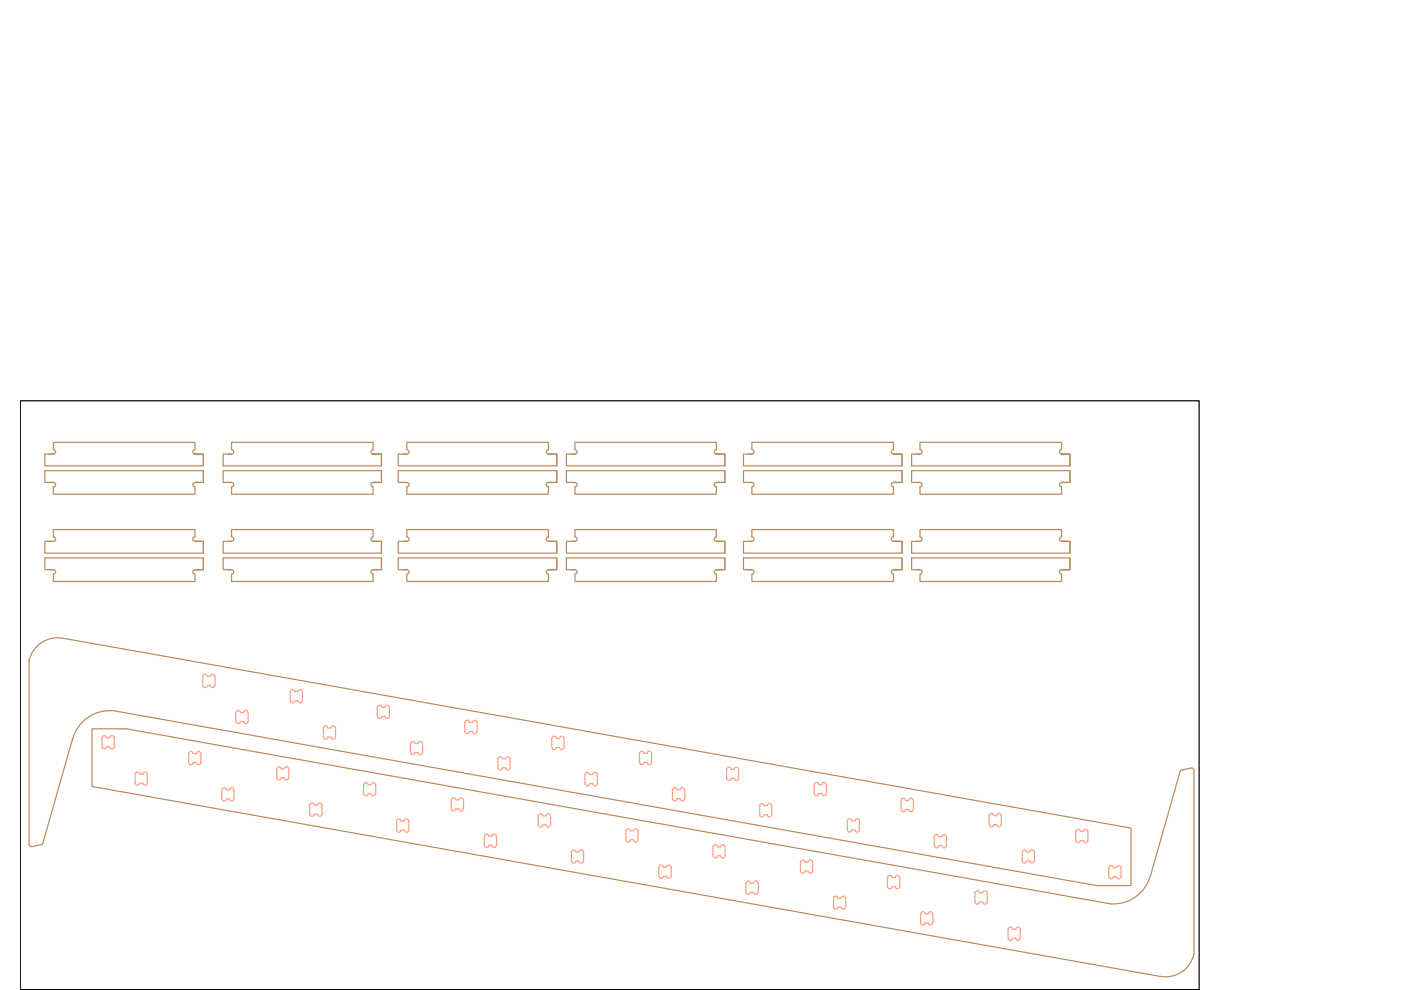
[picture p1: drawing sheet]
<svg xmlns="http://www.w3.org/2000/svg" width="297mm" height="210mm" viewBox="0 0 297 210" stroke-linecap="round" stroke-linejoin="round" font-family="sans-serif">
<!-- layer: Livello 1 -->
<g fill="none" stroke="#b88a5c" stroke-width=".25">
<path d="M10.4 96.3h.9M11.3 96.3h-1.8v2.5h33.6v-2.5h-1.8M11.3 96.3a.47 .47 0 0 0 .5-.5 .47 .47 0 0 0-.5-.5v-1.5h30v1.5a.47 .47 0 0 0-.4 .5 .47 .47 0 0 0 .4 .5M41.3 96.3h1.8v2.5M41.3 96.3h.9M43.1 99.8v2.5h-1.8M48.2 96.3h.9M49.1 96.3h-1.8v2.5h33.6v-2.5h-1.8M49.1 96.3a.47 .47 0 0 0 .5-.5 .47 .47 0 0 0-.5-.5v-1.5h30v1.5a.47 .47 0 0 0-.5 .5 .47 .47 0 0 0 .5 .5M79.1 96.3h1.8v2.5M79.1 96.3h.9M80.9 99.8v2.5h-1.8"/>
<path d="M85.4 96.3h.9M86.3 96.3h-1.9v2.5h33.7v-2.5h-1.8M86.3 96.3a.47 .47 0 0 0 .4-.5 .47 .47 0 0 0-.4-.5v-1.5h30v1.5a.47 .47 0 0 0-.5 .5 .47 .47 0 0 0 .5 .5M116.3 96.3h1.8v2.5M116.3 96.3h.8M118.1 99.8v2.5h-1.8M121 96.3h.9M121.9 96.3h-1.8v2.5h33.6v-2.5h-1.8M121.9 96.3a.47 .47 0 0 0 .5-.5 .47 .47 0 0 0-.5-.5v-1.5h30v1.5a.47 .47 0 0 0-.5 .5 .47 .47 0 0 0 .5 .5M151.9 96.3h1.8v2.5M151.9 96.3h.9M153.7 99.8v2.5h-1.8"/>
<path d="M158.6 96.3h.8M159.4 96.3h-1.8v2.5h33.6v-2.5h-1.8M159.4 96.3a.47 .47 0 0 0 .5-.5 .47 .47 0 0 0-.5-.5v-1.5h30v1.5a.47 .47 0 0 0-.4 .5 .47 .47 0 0 0 .4 .5M189.4 96.3h1.8v2.5M189.4 96.3h.9M191.2 99.8v2.5h-1.8M194.2 96.3h.9M195.1 96.3h-1.8v2.5h33.6v-2.5h-1.8M195.1 96.3a.47 .47 0 0 0 .4-.5 .47 .47 0 0 0-.4-.5v-1.5h30v1.5a.47 .47 0 0 0-.5 .5 .47 .47 0 0 0 .5 .5M225.1 96.3h1.8v2.5M225.1 96.3h.8M226.9 99.8v2.5h-1.8"/>
<path d="M10.4 102.3h.9M10.4 114.8h.9M11.3 114.8a.47 .47 0 0 0 .5-.5 .47 .47 0 0 0-.5-.5v-1.5h30v1.5a.47 .47 0 0 0-.4 .5 .47 .47 0 0 0 .4 .5M41.3 102.3h1.8v-2.5h-33.6v2.5h1.8M41.3 114.8h1.8v2.5h-33.6v-2.5h1.8M41.3 102.3a.47 .47 0 0 0-.4 .5 .47 .47 0 0 0 .4 .4v1.6h-30v-1.6a.47 .47 0 0 0 .5-.4 .47 .47 0 0 0-.5-.5M41.3 114.8h1.8v2.5M41.3 102.3h.9M41.3 114.8h.9M43.1 118.3v2.5h-1.8M48.2 102.3h.9M48.2 114.8h.9"/>
<path d="M49.1 114.8a.47 .47 0 0 0 .5-.5 .47 .47 0 0 0-.5-.5v-1.5h30v1.5a.47 .47 0 0 0-.5 .5 .47 .47 0 0 0 .5 .5M79.1 102.3h1.8v-2.5h-33.6v2.5h1.8M79.1 114.8h1.8v2.5h-33.6v-2.5h1.8M79.1 102.3a.47 .47 0 0 0-.5 .5 .47 .47 0 0 0 .5 .4v1.6h-30v-1.6a.47 .47 0 0 0 .5-.4 .47 .47 0 0 0-.5-.5M79.1 114.8h1.8v2.5M79.1 102.3h.9M79.1 114.8h.9M80.9 118.3v2.5h-1.8M85.4 102.3h.9M85.4 114.8h.9M86.3 114.8a.47 .47 0 0 0 .4-.5 .47 .47 0 0 0-.4-.5v-1.5h30v1.5a.47 .47 0 0 0-.5 .5 .47 .47 0 0 0 .5 .5M116.3 102.3h1.8v-2.5h-33.7v2.5h1.9"/>
<path d="M116.3 114.8h1.8v2.5h-33.7v-2.5h1.9M116.3 102.3a.47 .47 0 0 0-.5 .5 .47 .47 0 0 0 .5 .4v1.6h-30v-1.6a.47 .47 0 0 0 .4-.4 .47 .47 0 0 0-.4-.5M116.3 114.8h1.8v2.5M116.3 102.3h.8M116.3 114.8h.8M118.1 118.3v2.5h-1.8M121 102.3h.9M121 114.8h.9M121.9 114.8a.47 .47 0 0 0 .5-.5 .47 .47 0 0 0-.5-.5v-1.5h30v1.5a.47 .47 0 0 0-.5 .5 .47 .47 0 0 0 .5 .5M151.9 102.3a.47 .47 0 0 0-.5 .5 .47 .47 0 0 0 .5 .4v1.6h-30v-1.6a.47 .47 0 0 0 .5-.4 .47 .47 0 0 0-.5-.5M151.9 114.8h1.8v2.5M151.9 102.3h.9"/>
<path d="M151.9 114.8h.9M151.9 102.3h1.8v-2.5h-33.6v2.5h1.8M151.9 114.8h1.8v2.5h-33.6v-2.5h1.8M153.7 118.3v2.5h-1.8M158.6 102.3h.8M158.6 114.8h.8M159.4 114.8a.47 .47 0 0 0 .5-.5 .47 .47 0 0 0-.5-.5v-1.5h30v1.5a.47 .47 0 0 0-.4 .5 .47 .47 0 0 0 .4 .5M189.4 102.3h1.8v-2.5h-33.6v2.5h1.8M189.4 114.8h1.8v2.5h-33.6v-2.5h1.8M189.4 102.3a.47 .47 0 0 0-.4 .5 .47 .47 0 0 0 .4 .4v1.6h-30v-1.6a.47 .47 0 0 0 .5-.4 .47 .47 0 0 0-.5-.5M189.4 114.8h1.8v2.5M189.4 102.3h.9"/>
<path d="M189.4 114.8h.9M191.2 118.3v2.5h-1.8M194.2 102.3h.9M194.2 114.8h.9M195.1 114.8a.47 .47 0 0 0 .4-.5 .47 .47 0 0 0-.4-.5v-1.5h30v1.5a.47 .47 0 0 0-.5 .5 .47 .47 0 0 0 .5 .5M225.1 102.3h1.8v-2.5h-33.6v2.5h1.8M225.1 114.8h1.8v2.5h-33.6v-2.5h1.8M225.1 102.3a.47 .47 0 0 0-.5 .5 .47 .47 0 0 0 .5 .4v1.6h-30v-1.6a.47 .47 0 0 0 .4-.4 .47 .47 0 0 0-.4-.5M225.1 114.8h1.8v2.5M225.1 102.3h.8M225.1 114.8h.8M226.9 118.3v2.5h-1.8"/>
<path d="M10.4 120.8h.9M11.3 120.8a.47 .47 0 0 1 .5 .5 .47 .47 0 0 1-.5 .4M11.3 121.8v1.5h30v-1.5M41.3 120.8h1.8v-2.5h-33.6v2.5h1.8M41.3 120.8a.47 .47 0 0 0-.4 .5 .47 .47 0 0 0 .4 .4M41.3 120.8h.9M48.2 120.8h.9M49.1 121.8v1.5h30v-1.5M49.1 120.8a.47 .47 0 0 1 .5 .5 .47 .47 0 0 1-.5 .4M79.1 120.8h1.8v-2.5h-33.6v2.5h1.8M79.1 120.8a.47 .47 0 0 0-.5 .5 .47 .47 0 0 0 .5 .4M79.1 120.8h.9"/>
<path d="M85.4 120.8h.9M86.3 120.8a.47 .47 0 0 1 .4 .5 .47 .47 0 0 1-.4 .4M86.3 121.8v1.5h30v-1.5M116.3 120.8h1.8v-2.5h-33.7v2.5h1.9M116.3 120.8a.47 .47 0 0 0-.5 .5 .47 .47 0 0 0 .5 .4M116.3 120.8h.8M121 120.8h.9M121.9 120.8a.47 .47 0 0 1 .5 .5 .47 .47 0 0 1-.5 .4M121.9 121.8v1.5h30v-1.5M151.9 120.8a.47 .47 0 0 0-.5 .5 .47 .47 0 0 0 .5 .4M151.9 120.8h.9M151.9 120.8h1.8v-2.5h-33.6v2.5h1.8"/>
<path d="M158.6 120.8h.8M159.4 120.8a.47 .47 0 0 1 .5 .5 .47 .47 0 0 1-.5 .4M159.4 121.8v1.5h30v-1.5M189.4 120.8h1.8v-2.5h-33.6v2.5h1.8M189.4 120.8a.47 .47 0 0 0-.4 .5 .47 .47 0 0 0 .4 .4M189.4 120.8h.9M194.2 120.8h.9M195.1 120.8a.47 .47 0 0 1 .4 .5 .47 .47 0 0 1-.4 .4M195.1 121.8v1.5h30v-1.5M225.1 120.8h1.8v-2.5h-33.6v2.5h1.8M225.1 120.8a.47 .47 0 0 0-.5 .5 .47 .47 0 0 0 .5 .4M225.1 120.8h.8"/>
<path d="M6.2 140v39.1M6.2 140a6.2 6.2 0 0 1 7.1-4.7l226.5 40.3v12.1l-7.3 .1-208.7-37.2M23.8 150.7a8.2 8.2 0 0 0-8.4 6l-6.3 22.1-.4 .3M6.2 179.1l.2 .3 .3 .1M8.7 179.1l-2 .4M253.1 163.3l-.2-.4-.3-.1-2 .5-.4 .3-6.2 22M253.1 163.3v39M243.9 185.6a8.1 8.1 0 0 1-8.4 6.1l-208.7-37.2-7.3 .1v12.2l226.5 40.2M253.1 202.3a6.1 6.1 0 0 1-7.1 4.7"/>
</g>
<path d="M6.8 209.9h-2.5h249.9v-124.9h-249.9v124.9h249.9" fill="none" stroke="#000" stroke-width=".25"/>
<g fill="none" stroke="#ff9f7f" stroke-width=".25">
<path d="M21.6 156.4v1.9M21.7 158.3a.47 .47 0 0 0 .4 .5 .47 .47 0 0 0 .5-.5M21.7 156.4a.47 .47 0 0 1 .4-.4 .47 .47 0 0 1 .5 .4M22.6 156.4h.6M22.6 158.3h.6M23.3 156.4a.47 .47 0 0 1 .4-.4 .47 .47 0 0 1 .5 .4v1.9a.49 .49 0 0 1-.4 .5 .49 .49 0 0 1-.5-.5M40 159.8v1.9M40 159.8a.47 .47 0 0 1 .5-.5 .47 .47 0 0 1 .5 .5M41 159.8h.6M41.6 159.8a.47 .47 0 0 1 .5-.5 .47 .47 0 0 1 .5 .5M42.6 159.8v1.9M43.9 143.4a.47 .47 0 0 0-.4-.5 .47 .47 0 0 0-.5 .5v1.9a.47 .47 0 0 0 .5 .5 .47 .47 0 0 0 .4-.5"/>
<path d="M44 145.3h.6M44 143.4h.6M44.6 145.3a.47 .47 0 0 0 .5 .5 .47 .47 0 0 0 .4-.5M44.6 143.4a.47 .47 0 0 1 .5-.5 .47 .47 0 0 1 .4 .5M45.6 143.4v1.9M50 151.1v1.9M50 153a.47 .47 0 0 0 .5 .4 .47 .47 0 0 0 .5-.4M50 151.1a.47 .47 0 0 1 .5-.5 .47 .47 0 0 1 .5 .5M51 153h.6M51 151.1h.6M51.6 151.1a.49 .49 0 0 1 .5-.5 .49 .49 0 0 1 .5 .5v1.9a.47 .47 0 0 1-.5 .4 .47 .47 0 0 1-.5-.4M61.5 146.7v1.9"/>
<path d="M61.6 148.6a.47 .47 0 0 0 .4 .4 .47 .47 0 0 0 .5-.4M61.6 146.7a.47 .47 0 0 1 .4-.5 .47 .47 0 0 1 .5 .5M62.6 148.6h.5M62.6 146.7h.5M63.2 146.7a.47 .47 0 0 1 .5-.5 .47 .47 0 0 1 .4 .5v1.9a.47 .47 0 0 1-.4 .4 .47 .47 0 0 1-.5-.4M69.5 154.4a.47 .47 0 0 0-.5-.5 .47 .47 0 0 0-.4 .5v1.9a.47 .47 0 0 0 .4 .4 .47 .47 0 0 0 .5-.4M69.5 156.3h.6M69.5 154.4h.6M70.2 156.3a.47 .47 0 0 0 .4 .4 .47 .47 0 0 0 .5-.4M70.2 154.4a.47 .47 0 0 1 .4-.5 .47 .47 0 0 1 .5 .5M71.1 154.4v1.9M80 150v1.9"/>
<path d="M80 150a.49 .49 0 0 1 .5-.5 .49 .49 0 0 1 .5 .5h.6a.47 .47 0 0 1 .5-.5 .47 .47 0 0 1 .5 .5v1.9a.49 .49 0 0 1-.5 .4 .49 .49 0 0 1-.5-.4h-.6a.47 .47 0 0 1-.5 .4 .47 .47 0 0 1-.5-.4M87 157.7v1.9M87.1 159.6a.47 .47 0 0 0 .4 .4 .47 .47 0 0 0 .5-.4h.6a.47 .47 0 0 0 .5 .4 .47 .47 0 0 0 .5-.4M87.1 157.7a.47 .47 0 0 1 .4-.5 .47 .47 0 0 1 .5 .5h.6a.47 .47 0 0 1 .5-.5 .47 .47 0 0 1 .5 .5M89.6 157.7v1.9M98.5 153.2v1.9M98.6 155.1a.47 .47 0 0 0 .4 .4 .47 .47 0 0 0 .5-.4M98.6 153.2a.47 .47 0 0 1 .4-.5 .47 .47 0 0 1 .5 .5M99.6 155.1h.5M99.6 153.2h.5M100.2 155.1a.47 .47 0 0 0 .5 .4 .47 .47 0 0 0 .4-.4M100.2 153.2a.47 .47 0 0 1 .5-.5 .47 .47 0 0 1 .4 .5"/>
<path d="M101.2 153.2v1.9M117 156.6v1.9M117 158.5a.47 .47 0 0 0 .5 .4 .47 .47 0 0 0 .5-.4h.6a.49 .49 0 0 0 .5 .4 .49 .49 0 0 0 .5-.4M117 156.6a.47 .47 0 0 1 .5-.5 .47 .47 0 0 1 .5 .5h.6a.49 .49 0 0 1 .5-.5 .49 .49 0 0 1 .5 .5M119.6 156.6v1.9M135.6 159.7v1.9M135.6 159.7a.47 .47 0 0 1 .5-.4 .47 .47 0 0 1 .5 .4h.6a.47 .47 0 0 1 .5-.4 .47 .47 0 0 1 .4 .4M138.2 159.7v1.9M28.6 164.1v1.9M28.7 166a.47 .47 0 0 0 .5 .5 .47 .47 0 0 0 .4-.5M28.7 164.1a.47 .47 0 0 1 .5-.4 .47 .47 0 0 1 .4 .4M29.7 164.1h.6"/>
<path d="M29.7 166h.6M30.3 164.1a.47 .47 0 0 1 .5-.4 .47 .47 0 0 1 .4 .4v1.9a.47 .47 0 0 1-.4 .5 .47 .47 0 0 1-.5-.5M40 161.7a.47 .47 0 0 0 .5 .5 .47 .47 0 0 0 .5-.5M41 161.7h.6M41.6 161.7a.47 .47 0 0 0 .5 .5 .47 .47 0 0 0 .5-.5M47 167.5v1.9M47.1 169.4a.47 .47 0 0 0 .4 .5 .47 .47 0 0 0 .5-.5h.6a.47 .47 0 0 0 .5 .5 .47 .47 0 0 0 .5-.5M47.1 167.5a.47 .47 0 0 1 .4-.5 .47 .47 0 0 1 .5 .5h.6a.47 .47 0 0 1 .5-.5 .47 .47 0 0 1 .5 .5M49.6 167.5v1.9M58.8 162.8a.47 .47 0 0 1 .5-.2 .47 .47 0 0 1 .3 .4h.7a.47 .47 0 0 1 .4-.4 .47 .47 0 0 1 .5 .4v1.9a.47 .47 0 0 1-.5 .5 .47 .47 0 0 1-.4-.5h-.7a.49 .49 0 0 1-.5 .5 .49 .49 0 0 1-.4-.5zM65.6 170.7v1.9M65.7 170.7a.47 .47 0 0 1 .5-.5 .47 .47 0 0 1 .4 .5"/>
<path d="M65.7 172.6a.47 .47 0 0 0 .5 .5 .47 .47 0 0 0 .4-.5M66.7 170.7h.6M66.7 172.6h.6M67.3 172.6a.47 .47 0 0 0 .5 .5 .47 .47 0 0 0 .4-.5M67.3 170.7a.47 .47 0 0 1 .5-.5 .47 .47 0 0 1 .4 .5M68.3 170.7v1.9M77.1 166.4v1.9M77.1 168.3a.47 .47 0 0 0 .5 .5 .47 .47 0 0 0 .4-.5h.7a.47 .47 0 0 0 .4 .5 .47 .47 0 0 0 .5-.5M77.1 166.4a.47 .47 0 0 1 .5-.5 .47 .47 0 0 1 .4 .5h.7a.47 .47 0 0 1 .4-.5 .47 .47 0 0 1 .5 .5M79.7 166.4v1.9M84.1 174.1v1.9M84.1 176a.47 .47 0 0 0 .5 .5 .47 .47 0 0 0 .4-.5"/>
<path d="M84.1 174.1a.47 .47 0 0 1 .5-.5 .47 .47 0 0 1 .4 .5M85.1 174.1h.6M85.1 176h.6M85.7 174.1a.47 .47 0 0 1 .5-.5 .47 .47 0 0 1 .4 .5l.1 1.9a.49 .49 0 0 1-.5 .5 .49 .49 0 0 1-.5-.5M95.7 169.6v1.9M95.7 171.5a.47 .47 0 0 0 .5 .5 .47 .47 0 0 0 .4-.5M95.7 169.6a.47 .47 0 0 1 .5-.5 .47 .47 0 0 1 .4 .5M96.7 169.6h.6M96.7 171.5h.6M97.3 171.5a.47 .47 0 0 0 .5 .5 .47 .47 0 0 0 .4-.5M97.3 169.6a.47 .47 0 0 1 .5-.5 .47 .47 0 0 1 .4 .5M98.3 169.6v1.9"/>
<path d="M102.7 177.3v1.9M102.7 177.3a.47 .47 0 0 1 .5-.5 .47 .47 0 0 1 .5 .5h.6a.47 .47 0 0 1 .5-.5 .47 .47 0 0 1 .4 .5M102.7 179.2a.47 .47 0 0 0 .5 .5 .47 .47 0 0 0 .5-.5h.6a.47 .47 0 0 0 .5 .5 .47 .47 0 0 0 .4-.5M105.3 177.3v1.9M106.5 160.9a.49 .49 0 0 0-.4-.5 .49 .49 0 0 0-.5 .5v1.9a.47 .47 0 0 0 .5 .5 .47 .47 0 0 0 .4-.5M106.6 162.8h.6M106.6 160.9h.6M107.2 160.9a.47 .47 0 0 1 .5-.5 .47 .47 0 0 1 .4 .5v1.9a.47 .47 0 0 1-.4 .5 .47 .47 0 0 1-.5-.5M114.1 173v1.9M114.2 174.9a.47 .47 0 0 0 .4 .5 .47 .47 0 0 0 .5-.5M114.2 173a.47 .47 0 0 1 .4-.5 .47 .47 0 0 1 .5 .5M115.1 173h.6"/>
<path d="M115.1 174.9h.6M115.8 173a.47 .47 0 0 1 .4-.5 .47 .47 0 0 1 .5 .5v1.9a.49 .49 0 0 1-.4 .5 .49 .49 0 0 1-.5-.5M124 164.2v1.9M124.1 164.2a.47 .47 0 0 1 .4-.4 .47 .47 0 0 1 .5 .4M124.1 166.1a.47 .47 0 0 0 .4 .5 .47 .47 0 0 0 .5-.5M125 166.1h.6M125 164.2h.6M125.7 164.2a.49 .49 0 0 1 .5-.4 .49 .49 0 0 1 .4 .4v1.9a.47 .47 0 0 1-.5 .5 .47 .47 0 0 1-.4-.5M133.6 176.2a.47 .47 0 0 0-.4-.5 .47 .47 0 0 0-.5 .5v1.9a.47 .47 0 0 0 .5 .4 .47 .47 0 0 0 .4-.4M133.7 176.2h.6M133.7 178.1h.6M134.3 176.2a.47 .47 0 0 1 .5-.5 .47 .47 0 0 1 .4 .5"/>
<path d="M134.3 178.1a.47 .47 0 0 0 .5 .4 .47 .47 0 0 0 .4-.4M135.3 176.2v1.9M135.6 161.6a.47 .47 0 0 0 .5 .5 .47 .47 0 0 0 .5-.5h.6a.47 .47 0 0 0 .5 .5 .47 .47 0 0 0 .4-.5M143.5 167.4a.49 .49 0 0 0-.4-.4 .49 .49 0 0 0-.5 .4v1.9a.47 .47 0 0 0 .5 .5 .47 .47 0 0 0 .4-.5M143.6 169.3h.6M143.6 167.4h.6M144.2 169.3a.47 .47 0 0 0 .5 .5 .47 .47 0 0 0 .4-.5M144.2 167.4a.47 .47 0 0 1 .5-.4 .47 .47 0 0 1 .4 .4M145.2 167.4v1.9M151.2 179.5v2M151.2 179.5a.47 .47 0 0 1 .5-.4 .47 .47 0 0 1 .4 .4h.7a.47 .47 0 0 1 .4-.4 .47 .47 0 0 1 .5 .4M153.7 179.5v2"/>
<path d="M154 163.1v1.9M154.1 163.1a.47 .47 0 0 1 .4-.4 .47 .47 0 0 1 .5 .4h.6a.47 .47 0 0 1 .5-.4 .47 .47 0 0 1 .5 .4M154.1 165a.47 .47 0 0 0 .4 .5 .47 .47 0 0 0 .5-.5h.6a.47 .47 0 0 0 .5 .5 .47 .47 0 0 0 .5-.5M156.6 163.1v1.9M162 170.8a.47 .47 0 0 0-.5-.4 .47 .47 0 0 0-.4 .4v1.9a.47 .47 0 0 0 .4 .5 .47 .47 0 0 0 .5-.5M162 172.7h.6M162 170.8h.6M162.7 170.8a.49 .49 0 0 1 .5-.4 .49 .49 0 0 1 .4 .4v1.9a.47 .47 0 0 1-.5 .5 .47 .47 0 0 1-.4-.5M172.6 166.3v1.9M172.7 166.3a.47 .47 0 0 1 .4-.4 .47 .47 0 0 1 .5 .4M172.7 168.2a.47 .47 0 0 0 .4 .5 .47 .47 0 0 0 .5-.5M173.6 168.2h.6"/>
<path d="M173.6 166.3h.6M174.3 166.3a.47 .47 0 0 1 .4-.4 .47 .47 0 0 1 .5 .4M174.3 168.2a.47 .47 0 0 0 .4 .5 .47 .47 0 0 0 .5-.5M175.2 166.3v1.9M179.6 174v2M179.7 174a.49 .49 0 0 1 .5-.4 .49 .49 0 0 1 .5 .4h.6a.47 .47 0 0 1 .5-.4 .47 .47 0 0 1 .4 .4v2a.49 .49 0 0 1-.5 .4 .49 .49 0 0 1-.4-.4h-.7a.47 .47 0 0 1-.4 .4 .47 .47 0 0 1-.5-.4M191 169.7v1.9M191.1 169.7a.47 .47 0 0 1 .4-.4 .47 .47 0 0 1 .5 .4h.6M191.1 171.6a.47 .47 0 0 0 .4 .5 .47 .47 0 0 0 .5-.5h.6M192.7 169.7a.47 .47 0 0 1 .5-.4 .47 .47 0 0 1 .4 .4M192.7 171.6a.47 .47 0 0 0 .5 .5 .47 .47 0 0 0 .4-.5M193.7 169.7v1.9"/>
<path d="M198.1 177.4v1.9M198.1 177.4a.47 .47 0 0 1 .5-.5 .47 .47 0 0 1 .4 .5M198.1 179.3a.47 .47 0 0 0 .5 .5 .47 .47 0 0 0 .4-.5M199.1 179.3h.6M199.1 177.4h.6M199.7 177.4a.47 .47 0 0 1 .5-.5 .47 .47 0 0 1 .4 .5v1.9a.47 .47 0 0 1-.4 .5 .47 .47 0 0 1-.5-.5M209.7 172.9v2M209.7 172.9a.47 .47 0 0 1 .5-.4 .47 .47 0 0 1 .5 .4M209.7 174.9a.47 .47 0 0 0 .5 .4 .47 .47 0 0 0 .5-.4M210.7 172.9h.7a.47 .47 0 0 1 .4-.4 .47 .47 0 0 1 .5 .4v2a.47 .47 0 0 1-.5 .4 .47 .47 0 0 1-.4-.4h-.7M228.1 176.3v1.9M228.1 176.3a.47 .47 0 0 1 .5-.5 .47 .47 0 0 1 .5 .5h.5a.49 .49 0 0 1 .5-.5 .49 .49 0 0 1 .5 .5"/>
<path d="M228.1 178.2a.47 .47 0 0 0 .5 .5 .47 .47 0 0 0 .5-.5h.5a.49 .49 0 0 0 .5 .5 .49 .49 0 0 0 .5-.5M230.7 176.3v1.9M122.1 180.7a.47 .47 0 0 0-.4-.5 .47 .47 0 0 0-.5 .5l-.1 1.9a.49 .49 0 0 0 .5 .4 .49 .49 0 0 0 .5-.4M122.2 180.7h.6M122.2 182.6h.6M122.8 180.7a.47 .47 0 0 1 .5-.5 .47 .47 0 0 1 .4 .5v1.9a.47 .47 0 0 1-.4 .4 .47 .47 0 0 1-.5-.4M139.7 183.9v1.9M139.7 183.9a.47 .47 0 0 1 .5-.5 .47 .47 0 0 1 .5 .5M139.7 185.8a.47 .47 0 0 0 .5 .4 .47 .47 0 0 0 .5-.4M140.7 183.9h.6a.47 .47 0 0 1 .5-.5 .47 .47 0 0 1 .5 .5M140.7 185.8h.6a.47 .47 0 0 0 .5 .4 .47 .47 0 0 0 .5-.4M142.3 183.9v1.9"/>
<path d="M151.2 181.5a.47 .47 0 0 0 .5 .4 .47 .47 0 0 0 .4-.4h.7a.47 .47 0 0 0 .4 .4 .47 .47 0 0 0 .5-.4M159.1 187.3a.47 .47 0 0 0-.4-.5 .47 .47 0 0 0-.5 .5l-.1 1.9a.49 .49 0 0 0 .5 .4 .49 .49 0 0 0 .5-.4M159.2 187.3h.6M159.2 189.2h.6M159.8 187.3a.47 .47 0 0 1 .5-.5 .47 .47 0 0 1 .4 .5M159.8 189.2a.47 .47 0 0 0 .5 .4 .47 .47 0 0 0 .4-.4M160.8 187.3v1.9M170.7 182.8a.47 .47 0 0 0-.5-.5 .47 .47 0 0 0-.5 .5v1.9a.49 .49 0 0 0 .5 .4 .49 .49 0 0 0 .5-.4M170.7 182.8h.6M170.7 184.7h.6M171.4 182.8a.47 .47 0 0 1 .4-.5 .47 .47 0 0 1 .5 .5v1.9a.47 .47 0 0 1-.5 .4 .47 .47 0 0 1-.4-.4M177.7 190.5a.47 .47 0 0 0-.5-.5 .47 .47 0 0 0-.5 .5v1.8a.47 .47 0 0 0 .5 .5 .47 .47 0 0 0 .5-.5"/>
<path d="M177.7 190.5h.6M177.7 192.3h.6M178.3 190.5a.47 .47 0 0 1 .5-.5 .47 .47 0 0 1 .5 .5M178.3 192.3a.47 .47 0 0 0 .5 .5 .47 .47 0 0 0 .5-.5M179.3 190.5v1.8M188.2 186.1v1.9M188.2 186.1a.47 .47 0 0 1 .5-.5 .47 .47 0 0 1 .4 .5M188.2 188a.47 .47 0 0 0 .5 .4 .47 .47 0 0 0 .4-.4M189.2 186.1h.6M189.2 188h.6M189.8 186.1a.47 .47 0 0 1 .5-.5 .47 .47 0 0 1 .4 .5l.1 1.9a.49 .49 0 0 1-.5 .4 .49 .49 0 0 1-.5-.4M195.2 193.8v1.9"/>
<path d="M195.2 193.8a.47 .47 0 0 1 .5-.5 .47 .47 0 0 1 .5 .5h.6a.47 .47 0 0 1 .5-.5 .47 .47 0 0 1 .4 .5M195.2 195.7a.47 .47 0 0 0 .5 .4 .47 .47 0 0 0 .5-.4h.6a.47 .47 0 0 0 .5 .4 .47 .47 0 0 0 .4-.4M197.8 193.8v1.9M207.7 189.3a.47 .47 0 0 0-.5-.4 .47 .47 0 0 0-.5 .4v1.9a.49 .49 0 0 0 .5 .5 .49 .49 0 0 0 .5-.5M207.7 189.3h.6M207.7 191.2h.6M208.4 189.3a.47 .47 0 0 1 .4-.4 .47 .47 0 0 1 .5 .4M208.4 191.2a.47 .47 0 0 0 .4 .5 .47 .47 0 0 0 .5-.5M209.3 189.3v1.9M213.7 197v1.9M213.8 197a.49 .49 0 0 1 .5-.4 .49 .49 0 0 1 .4 .4h.7a.47 .47 0 0 1 .4-.4 .47 .47 0 0 1 .5 .4v1.9a.47 .47 0 0 1-.5 .5 .47 .47 0 0 1-.4-.5h-.7a.49 .49 0 0 1-.4 .5 .49 .49 0 0 1-.5-.5M217.7 180.7a.47 .47 0 0 0-.5-.5 .47 .47 0 0 0-.5 .5v1.8a.47 .47 0 0 0 .5 .5 .47 .47 0 0 0 .5-.5"/>
<path d="M217.7 180.7h.6M217.7 182.5h.6M218.3 180.7a.47 .47 0 0 1 .5-.5 .47 .47 0 0 1 .5 .5M218.3 182.5a.47 .47 0 0 0 .5 .5 .47 .47 0 0 0 .5-.5M219.3 180.7v1.8M235.1 184v1.9M235.1 184a.47 .47 0 0 1 .5-.5 .47 .47 0 0 1 .4 .5M235.1 185.9a.47 .47 0 0 0 .5 .5 .47 .47 0 0 0 .4-.5M236.1 185.9h.6M236.1 184h.6M236.7 184a.47 .47 0 0 1 .5-.5 .47 .47 0 0 1 .4 .5M236.7 185.9a.47 .47 0 0 0 .5 .5 .47 .47 0 0 0 .4-.5"/>
<path d="M237.7 184v1.9"/>
</g>
</svg>
